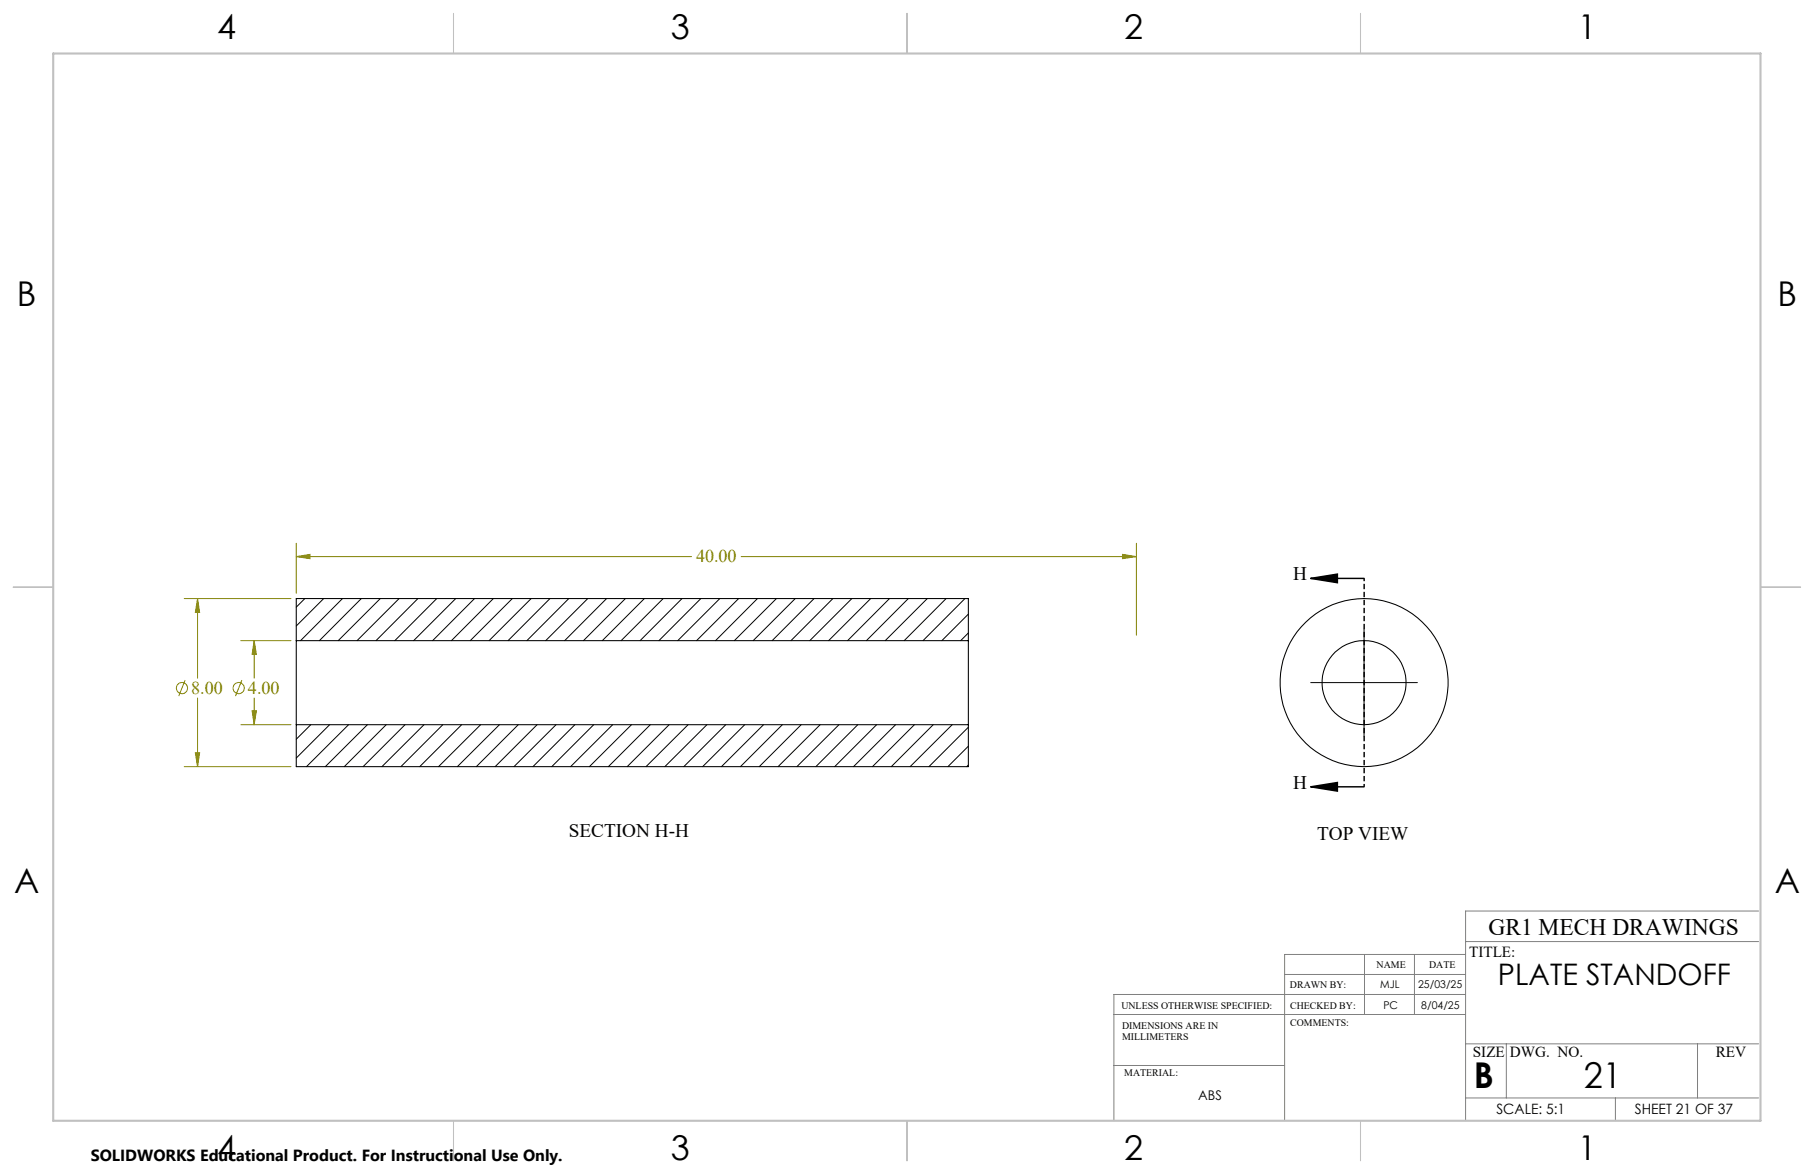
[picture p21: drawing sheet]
<svg xmlns="http://www.w3.org/2000/svg" width="432mm" height="279mm" viewBox="0 0 432 279" stroke-linecap="round" stroke-linejoin="round" font-family="sans-serif">
<defs><g id="words">
<g font-size="8.5">
<text x="350.8" y="259">B</text>
<text x="377" y="258.9">21</text>
</g>
<g font-size="8.1">
<text x="51.7" y="9.3">4</text>
<text x="159.7" y="9.3">3</text>
<text x="267.6" y="9.3">2</text>
<text x="375.6" y="9.3">1</text>
<text x="4" y="72.8">B</text>
<text x="423.1" y="72.8">B</text>
<text x="3.3" y="212.5">A</text>
<text x="422.4" y="212.5">A</text>
<text x="51.7" y="276">4</text>
<text x="159.7" y="276">3</text>
<text x="267.6" y="276">2</text>
<text x="375.6" y="276">1</text>
</g>
<text font-size="7.1" x="356.6" y="234.5">PLATE STANDOFF</text>
<text font-size="5.6" x="354.3" y="222.6">GR1 MECH DRAWINGS</text>
<g font-size="4.6">
<text x="307.8" y="138.1">H</text>
<text x="307.8" y="187.7">H</text>
<text x="135.4" y="199.2">SECTION H-H</text>
<text x="313.5" y="200">TOP VIEW</text>
</g>
<g font-size="4.3" fill="#808000">
<text x="165.7" y="133.8">40.00</text>
<text x="45.5" y="165.1">8.00</text>
<text x="59" y="165.1">4.00</text>
</g>
<text font-size="3.8" x="21.6" y="276.3">SOLIDWORKS Educational Product. For Instructional Use Only.</text>
<g font-size="3.7">
<text x="349.7" y="227.8">TITLE:</text>
<text x="350.6" y="251.4">SIZE</text>
<text x="359.4" y="251.5">DWG. NO.</text>
<text x="408.4" y="251.6">REV</text>
</g>
<g font-size="3.4">
<text x="356.2" y="265.2">SCALE: 5:1</text>
<text x="389.1" y="265.2">SHEET 21 OF 37</text>
</g>
<text font-size="3.2" x="285.2" y="261.8">ABS</text>
<g font-size="2.5">
<text x="328.5" y="235.1">MJL</text>
<text x="337.6" y="235.2">25/03/25</text>
<text x="329.3" y="240">PC</text>
<text x="338.3" y="240">8/04/25</text>
</g>
<g font-size="2.4">
<text x="327.7" y="230.4">NAME</text>
<text x="340.2" y="230.4">DATE</text>
<text x="307" y="235.2">DRAWN BY:</text>
<text x="266.9" y="240.1">UNLESS OTHERWISE SPECIFIED:</text>
<text x="267.1" y="244.8">DIMENSIONS ARE IN</text>
<text x="307.1" y="240">CHECKED BY:</text>
<text x="307.1" y="244.1">COMMENTS:</text>
<text x="267.1" y="247.5">MILLIMETERS</text>
<text x="267.6" y="256.2">MATERIAL:</text>
</g>
</g></defs>
<g fill="none" stroke="#000" stroke-width=".25">
<path d="M70.5 152.5v20M70.5 152.5v-10h160v10M70.5 152.5h160M230.5 152.5v20M70.5 172.5v10h160v-10M70.5 172.5h160"/>
<circle cx="324.7" cy="162.5" r="20"/>
<circle cx="324.7" cy="162.5" r="10"/>
</g>
<g fill="none" stroke="#000" stroke-width=".24">
<path d="M72.6 142.5l-2.1 2M77 142.5l-6.5 6.5M81.5 142.5l-10 10M86 142.5l-10 10M90.5 142.5l-10 10M95 142.5l-10 10M99.5 142.5l-10 10M104 142.5l-10 10M108.5 142.5l-10 10M113 142.5l-10 10M117.4 142.5l-9.9 10M122 142.5l-10.1 10"/>
<path d="M126.4 142.5l-10 10M130.9 142.5l-10 10M135.4 142.5l-10 10M139.9 142.5l-10 10M144.4 142.5l-10 10M148.9 142.5l-10 10M153.4 142.5l-10 10M157.9 142.5l-10.1 10M162.3 142.5l-9.9 10M166.8 142.5l-10 10M171.3 142.5l-10 10M175.8 142.5l-10 10"/>
<path d="M180.3 142.5l-10 10M184.8 142.5l-10 10M189.3 142.5l-10 10M193.8 142.5l-10 10M198.3 142.5l-10 10M202.8 142.5l-10 10M207.3 142.5l-10.1 10M211.7 142.5l-9.9 10M216.2 142.5l-10 10M220.7 142.5l-10 10M225.2 142.5l-10 10M229.7 142.5l-10 10"/>
<path d="M230.5 146.2l-6.3 6.3M230.5 150.6l-1.8 1.9M324.7 149.8v25.4M74 172.5l-3.5 3.4M78.5 172.5l-8 7.9M83 172.5l-10 10M87.5 172.5l-10.1 10M91.9 172.5l-9.9 10M96.4 172.5l-10 10M100.9 172.5l-10 10M105.4 172.5l-10 10M109.9 172.5l-10 10"/>
<path d="M114.4 172.5l-10 10M118.9 172.5l-10 10M123.4 172.5l-10 10M127.8 172.5l-9.9 10M132.4 172.5l-10.1 10M136.8 172.5l-9.9 10M141.3 172.5l-10 10M145.8 172.5l-10 10M150.3 172.5l-10 10M154.8 172.5l-10 10M159.3 172.5l-10 10M163.8 172.5l-10 10"/>
<path d="M168.3 172.5l-10 10M172.8 172.5l-10 10M177.3 172.5l-10 10M181.8 172.5l-10.1 10M186.2 172.5l-10 10M190.7 172.5l-10 10M195.2 172.5l-10 10M199.7 172.5l-10 10M204.2 172.5l-10 10M208.7 172.5l-10 10M213.2 172.5l-10 10M217.7 172.5l-10 10"/>
<path d="M222.1 172.5l-9.9 10M226.7 172.5l-10.1 10M230.5 173.1l-9.4 9.4M230.5 177.6l-4.9 4.9M312 162.5h25.4M230.5 182.1l-.4 .4"/>
</g>
<g fill="none" stroke="#808000" stroke-width=".24">
<path d="M70.5 132.5l3.3-.6v1.1zM70.5 129.3v11.9M70.5 132.5h94.1M176.4 132.5h94.1M267.2 131.9l3.3 .6-3.3 .5zM270.5 129.3v21.9M43.9 142.5h25.4M47 142.5l.5 3.3h-1zM47 142.5v18.9M57.3 152.5h12M60.5 152.5l.5 3.3h-1zM60.5 152.5v8.9"/>
<path d="M44.1 161.9l-1.6 3.8M46.5 179.2h1l-.5 3.3zM47 166.1v16.4M57.3 172.5h12M57.6 161.9l-1.5 3.8M60 169.2h1l-.5 3.3zM60.5 166.1v6.4M43.9 182.5h25.4"/>
<circle cx="43.3" cy="163.8" r="1.34"/>
<circle cx="56.8" cy="163.8" r="1.33"/>
</g>
<path d="M312 137.7l6.3-1.1v2.1zM312 137.7h12.7M312 187.3l6.3-1.1v2.1zM312 187.3h12.7" fill="none" stroke="#000" stroke-width=".35"/>
<path d="M324.7 137.6v49.6" fill="none" stroke="#000" stroke-width=".35" stroke-dasharray="1.3 .6" stroke-dashoffset=".6" stroke-linecap="butt"/>
<g fill="none" stroke="#808080" stroke-width=".24">
<path d="M418.6 216.8h-69.7v49.9M305.8 231.9h43.1M324.8 227.2v14.2M336.7 227.2v14.2M348.9 236.7h-83.8v30M348.9 227.2h-43.1v39.5M348.9 224.1h69.7M265.1 241.4h83.8M265.1 253.6h40.7M348.9 248.4h69.7M358.6 248.4v12.9M404.1 248.4v12.9"/>
<path d="M348.9 261.3h69.7M384.5 261.3v5.4"/>
</g>
<path d="M107.9 3.2v9.5M215.9 3.2v9.5M323.8 3.2v9.5M3.1 139.7h9.6M419.1 139.7h9.5M107.9 266.7v9.6M215.9 266.7v9.6M323.8 266.7v9.6" fill="none" stroke="#c0c0c0" stroke-width=".25"/>
<path d="M12.7 12.7h406.4v254h-406.4z" fill="none" stroke="#c0c0c0" stroke-width=".5"/>
<path d="M312 137.7l6.3-1.1v2.1zM312 187.3l6.3-1.1v2.1z" fill="#000"/>
<path d="M60.5 152.5l.5 3.3h-1zM60 169.2h1l-.5 3.3zM47 142.5l.5 3.3h-1zM46.5 179.2h1l-.5 3.3zM70.5 132.5l3.3-.6v1.1zM267.2 131.9l3.3 .6-3.3 .5z" fill="#808000"/>
<use href="#words"/>
</svg>
